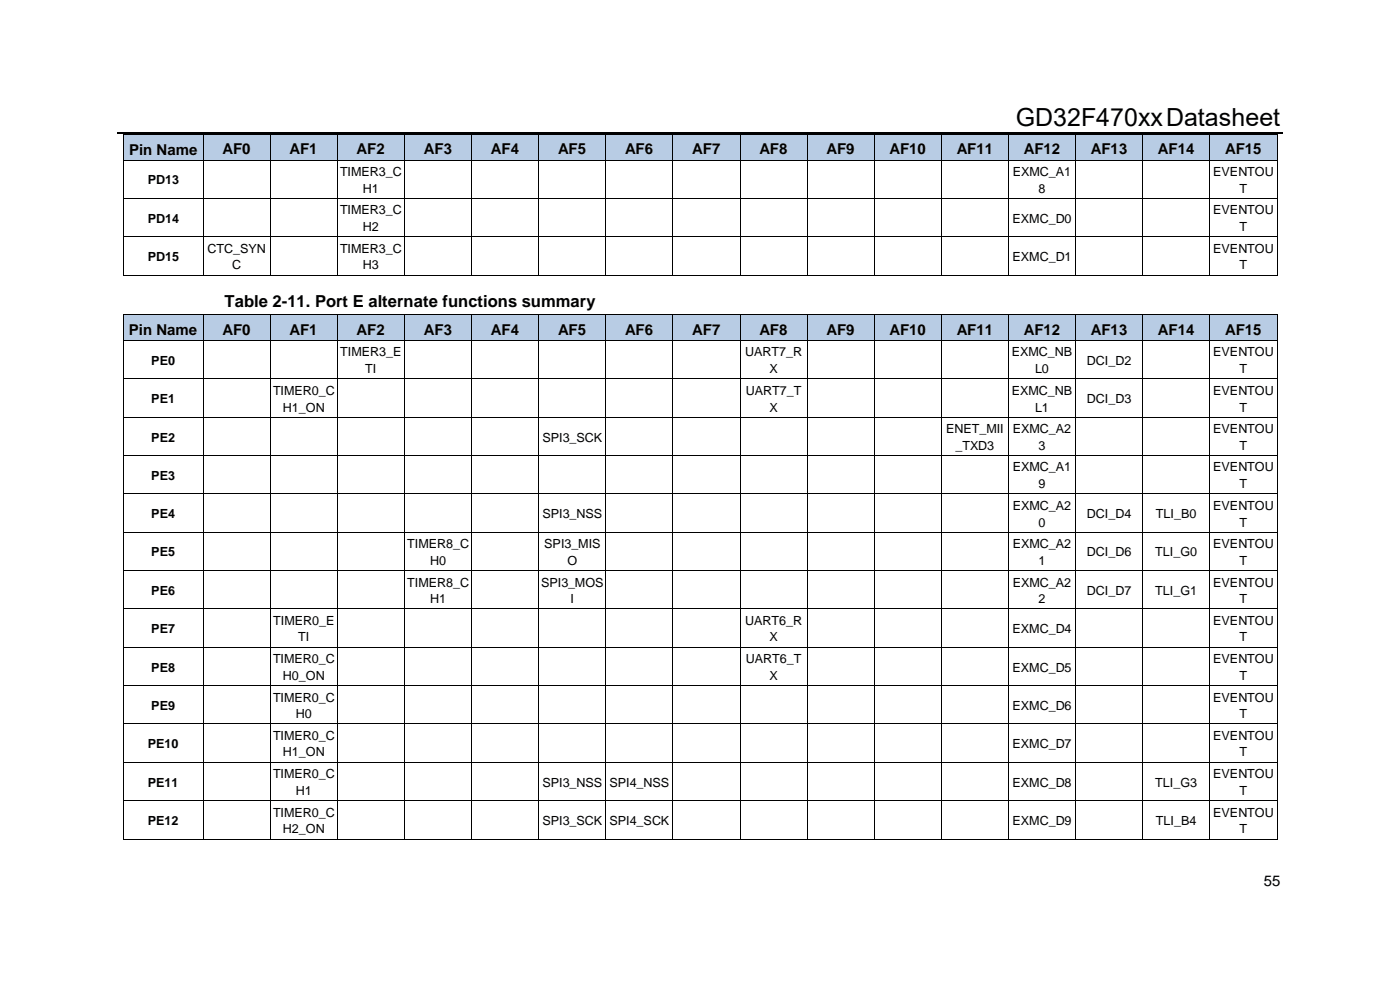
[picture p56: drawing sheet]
<svg xmlns="http://www.w3.org/2000/svg" width="297mm" height="210mm" viewBox="0 0 297 210" stroke-linecap="round" stroke-linejoin="round" font-family="sans-serif">
<defs><g id="words">
<text font-size="5.3" x="215.5" y="26.7">GD32F470xxDatasheet</text>
<text font-size="3.5" x="47.6" y="65.2">Table 2-11. Port E alternate functions summary</text>
<g font-size="3.2">
<text x="27.4" y="32.8">Pin Name</text>
<text x="47.2" y="32.7">AF0</text>
<text x="61.4" y="32.7">AF1</text>
<text x="75.7" y="32.7">AF2</text>
<text x="89.9" y="32.7">AF3</text>
<text x="104.2" y="32.7">AF4</text>
<text x="118.4" y="32.7">AF5</text>
<text x="132.6" y="32.7">AF6</text>
<text x="146.9" y="32.7">AF7</text>
<text x="161.1" y="32.7">AF8</text>
<text x="175.3" y="32.7">AF9</text>
<text x="188.7" y="32.7">AF10</text>
<text x="203" y="32.7">AF11</text>
<text x="217.2" y="32.7">AF12</text>
<text x="231.4" y="32.7">AF13</text>
<text x="245.7" y="32.7">AF14</text>
<text x="259.9" y="32.7">AF15</text>
<text x="27.3" y="71.1">Pin Name</text>
<text x="47.2" y="71">AF0</text>
<text x="61.4" y="71">AF1</text>
<text x="75.7" y="71">AF2</text>
<text x="89.9" y="71">AF3</text>
<text x="104.2" y="71">AF4</text>
<text x="118.4" y="71">AF5</text>
<text x="132.6" y="71">AF6</text>
<text x="146.9" y="71">AF7</text>
<text x="161.1" y="71">AF8</text>
<text x="175.3" y="71">AF9</text>
<text x="188.7" y="71">AF10</text>
<text x="203" y="71">AF11</text>
<text x="217.2" y="71">AF12</text>
<text x="231.4" y="71">AF13</text>
<text x="245.7" y="71">AF14</text>
<text x="259.9" y="71">AF15</text>
<text x="268.1" y="188">55</text>
</g>
<g font-size="2.7">
<text x="31.3" y="39.1">PD13</text>
<text x="72.1" y="37.3">TIMER3_C</text>
<text x="77" y="40.9">H1</text>
<text x="214.9" y="37.3">EXMC_A1</text>
<text x="220.3" y="40.9">8</text>
<text x="257.4" y="37.3">EVENTOU</text>
<text x="263" y="40.9">T</text>
<text x="31.3" y="47.2">PD14</text>
<text x="72.1" y="45.5">TIMER3_C</text>
<text x="214.8" y="47.2">EXMC_D0</text>
<text x="257.4" y="45.5">EVENTOU</text>
<text x="44" y="53.6">CTC_SYN</text>
<text x="72.1" y="53.6">TIMER3_C</text>
<text x="77" y="49">H2</text>
<text x="257.4" y="53.6">EVENTOU</text>
<text x="263" y="49">T</text>
<text x="31.3" y="55.3">PD15</text>
<text x="49.3" y="57.1">C</text>
<text x="77" y="57.1">H3</text>
<text x="214.8" y="55.3">EXMC_D1</text>
<text x="263" y="57.1">T</text>
<text x="32.1" y="77.4">PE0</text>
<text x="72.2" y="75.6">TIMER3_E</text>
<text x="158.1" y="75.6">UART7_R</text>
<text x="214.7" y="75.6">EXMC_NB</text>
<text x="230.6" y="77.4">DCI_D2</text>
<text x="257.4" y="75.6">EVENTOU</text>
<text x="57.9" y="83.8">TIMER0_C</text>
<text x="77.5" y="79.2">TI</text>
<text x="158.2" y="83.8">UART7_T</text>
<text x="163.2" y="79.2">X</text>
<text x="214.7" y="83.8">EXMC_NB</text>
<text x="219.6" y="79.2">L0</text>
<text x="257.4" y="83.8">EVENTOU</text>
<text x="263" y="79.2">T</text>
<text x="32.1" y="85.5">PE1</text>
<text x="60" y="87.3">H1_ON</text>
<text x="163.2" y="87.3">X</text>
<text x="219.6" y="87.3">L1</text>
<text x="230.6" y="85.5">DCI_D3</text>
<text x="263" y="87.3">T</text>
<text x="32.1" y="93.7">PE2</text>
<text x="115.1" y="93.7">SPI3_SCK</text>
<text x="200.7" y="91.9">ENET_MII</text>
<text x="202.7" y="95.4">_TXD3</text>
<text x="214.9" y="91.9">EXMC_A2</text>
<text x="220.3" y="95.4">3</text>
<text x="257.4" y="91.9">EVENTOU</text>
<text x="263" y="95.4">T</text>
<text x="32.1" y="101.8">PE3</text>
<text x="214.9" y="100">EXMC_A1</text>
<text x="257.4" y="100">EVENTOU</text>
<text x="220.3" y="103.6">9</text>
<text x="263" y="103.6">T</text>
<text x="32.1" y="109.9">PE4</text>
<text x="115.1" y="109.9">SPI3_NSS</text>
<text x="214.9" y="108.2">EXMC_A2</text>
<text x="220.3" y="111.7">0</text>
<text x="230.6" y="109.9">DCI_D4</text>
<text x="245.2" y="109.9">TLI_B0</text>
<text x="257.4" y="108.2">EVENTOU</text>
<text x="263" y="111.7">T</text>
<text x="32.1" y="118.1">PE5</text>
<text x="86.4" y="116.3">TIMER8_C</text>
<text x="91.2" y="119.8">H0</text>
<text x="115.5" y="116.3">SPI3_MIS</text>
<text x="120.4" y="119.8">O</text>
<text x="214.9" y="116.3">EXMC_A2</text>
<text x="220.3" y="119.8">1</text>
<text x="230.6" y="118.1">DCI_D6</text>
<text x="245.1" y="118.1">TLI_G0</text>
<text x="257.4" y="116.3">EVENTOU</text>
<text x="263" y="119.8">T</text>
<text x="86.4" y="124.4">TIMER8_C</text>
<text x="114.8" y="124.4">SPI3_MOS</text>
<text x="214.9" y="124.4">EXMC_A2</text>
<text x="257.4" y="124.4">EVENTOU</text>
<text x="32.1" y="126.2">PE6</text>
<text x="91.2" y="128">H1</text>
<text x="121" y="128">I</text>
<text x="220.3" y="128">2</text>
<text x="230.6" y="126.2">DCI_D7</text>
<text x="245.1" y="126.2">TLI_G1</text>
<text x="263" y="128">T</text>
<text x="32.1" y="134.3">PE7</text>
<text x="58" y="132.6">TIMER0_E</text>
<text x="63.3" y="136.1">TI</text>
<text x="158.1" y="132.6">UART6_R</text>
<text x="163.2" y="136.1">X</text>
<text x="214.8" y="134.3">EXMC_D4</text>
<text x="257.4" y="132.6">EVENTOU</text>
<text x="263" y="136.1">T</text>
<text x="32.1" y="142.5">PE8</text>
<text x="57.9" y="140.7">TIMER0_C</text>
<text x="158.2" y="140.7">UART6_T</text>
<text x="214.8" y="142.5">EXMC_D5</text>
<text x="257.4" y="140.7">EVENTOU</text>
<text x="57.9" y="148.8">TIMER0_C</text>
<text x="60" y="144.2">H0_ON</text>
<text x="163.2" y="144.2">X</text>
<text x="257.4" y="148.8">EVENTOU</text>
<text x="263" y="144.2">T</text>
<text x="32.1" y="150.6">PE9</text>
<text x="62.7" y="152.3">H0</text>
<text x="214.8" y="150.6">EXMC_D6</text>
<text x="263" y="152.3">T</text>
<text x="31.4" y="158.7">PE10</text>
<text x="57.9" y="157">TIMER0_C</text>
<text x="60" y="160.5">H1_ON</text>
<text x="214.8" y="158.7">EXMC_D7</text>
<text x="257.4" y="157">EVENTOU</text>
<text x="263" y="160.5">T</text>
<text x="31.4" y="166.9">PE11</text>
<text x="57.9" y="165.1">TIMER0_C</text>
<text x="115.1" y="166.9">SPI3_NSS</text>
<text x="129.3" y="166.9">SPI4_NSS</text>
<text x="214.8" y="166.9">EXMC_D8</text>
<text x="245.1" y="166.9">TLI_G3</text>
<text x="257.4" y="165.1">EVENTOU</text>
<text x="57.9" y="173.2">TIMER0_C</text>
<text x="62.7" y="168.6">H1</text>
<text x="257.4" y="173.2">EVENTOU</text>
<text x="263" y="168.6">T</text>
<text x="31.4" y="175">PE12</text>
<text x="60" y="176.8">H2_ON</text>
<text x="115.1" y="175">SPI3_SCK</text>
<text x="129.3" y="175">SPI4_SCK</text>
<text x="214.8" y="175">EXMC_D9</text>
<text x="245.2" y="175">TLI_B4</text>
<text x="263" y="176.8">T</text>
</g>
</g></defs>
<path d="M24.9 28.3h247.3" fill="none" stroke="#000" stroke-width=".25"/>
<g fill="#b8cce4">
<path d="M26.2 28.6h16.8v5.3h-16.8z" fill-rule="evenodd"/>
<path d="M26.6 28.6h16v5.3h-16z" fill-rule="evenodd"/>
<path d="M43.2 28.6h14v5.3h-14z" fill-rule="evenodd"/>
<path d="M43.6 28.8h13.3v4.9h-13.3z" fill-rule="evenodd"/>
<path d="M57.4 28.6h14.1v5.3h-14.1z" fill-rule="evenodd"/>
<path d="M57.8 28.8h13.3v4.9h-13.3z" fill-rule="evenodd"/>
<path d="M71.7 28.6h14v5.3h-14z" fill-rule="evenodd"/>
<path d="M72.1 28.8h13.2v4.9h-13.2z" fill-rule="evenodd"/>
<path d="M85.9 28.6h14.1v5.3h-14.1z" fill-rule="evenodd"/>
<path d="M86.3 28.8h13.2v4.9h-13.2z" fill-rule="evenodd"/>
<path d="M100.1 28.6h14.1v5.3h-14.1z" fill-rule="evenodd"/>
<path d="M100.6 28.8h13.2v4.9h-13.2z" fill-rule="evenodd"/>
<path d="M114.4 28.6h14.1v5.3h-14.1z" fill-rule="evenodd"/>
<path d="M114.8 28.8h13.2v4.9h-13.2z" fill-rule="evenodd"/>
<path d="M128.6 28.6h14.1v5.3h-14.1z" fill-rule="evenodd"/>
<path d="M129 28.8h13.3v4.9h-13.3z" fill-rule="evenodd"/>
<path d="M142.9 28.6h14v5.3h-14z" fill-rule="evenodd"/>
<path d="M143.3 28.8h13.2v4.9h-13.2z" fill-rule="evenodd"/>
<path d="M157.1 28.6h14v5.3h-14z" fill-rule="evenodd"/>
<path d="M157.5 28.8h13.3v4.9h-13.3z" fill-rule="evenodd"/>
<path d="M171.3 28.6h14.1v5.3h-14.1z" fill-rule="evenodd"/>
<path d="M171.7 28.8h13.3v4.9h-13.3z" fill-rule="evenodd"/>
<path d="M185.6 28.6h14v5.3h-14z" fill-rule="evenodd"/>
<path d="M186 28.8h13.2v4.9h-13.2z" fill-rule="evenodd"/>
<path d="M199.8 28.6h14.1v5.3h-14.1z" fill-rule="evenodd"/>
<path d="M200.2 28.8h13.2v4.9h-13.2z" fill-rule="evenodd"/>
<path d="M214 28.6h14.1v5.3h-14.1z" fill-rule="evenodd"/>
<path d="M214.4 28.8h13.3v4.9h-13.3z" fill-rule="evenodd"/>
<path d="M228.3 28.6h14.1v5.3h-14.1z" fill-rule="evenodd"/>
<path d="M228.7 28.8h13.2v4.9h-13.2z" fill-rule="evenodd"/>
<path d="M242.5 28.6h14.1v5.3h-14.1z" fill-rule="evenodd"/>
<path d="M242.9 28.8h13.3v4.9h-13.3z" fill-rule="evenodd"/>
<path d="M256.7 28.6h14.1v5.3h-14.1z" fill-rule="evenodd"/>
<path d="M257.2 28.8h13.2v4.9h-13.2z" fill-rule="evenodd"/>
</g>
<g fill="#000">
<path d="M26.1 28.4h.1v.2h-.1z" fill-rule="evenodd"/>
<path d="M26.1 28.4h.1v.2h-.1z" fill-rule="evenodd"/>
<path d="M26.1 33.9h.1v.1h-.1z" fill-rule="evenodd"/>
<path d="M43.1 28.4h.1v.2h-.1z" fill-rule="evenodd"/>
<path d="M43.1 33.9h.1v.1h-.1z" fill-rule="evenodd"/>
<path d="M57.3 28.4h.2v.2h-.2z" fill-rule="evenodd"/>
<path d="M57.3 33.9h.2v.1h-.2z" fill-rule="evenodd"/>
<path d="M71.5 28.4h.2v.2h-.2z" fill-rule="evenodd"/>
<path d="M71.5 33.9h.2v.1h-.2z" fill-rule="evenodd"/>
<path d="M85.7 28.4h.2v.2h-.2z" fill-rule="evenodd"/>
<path d="M85.7 33.9h.2v.1h-.2z" fill-rule="evenodd"/>
<path d="M100 28.4h.2v.2h-.2z" fill-rule="evenodd"/>
<path d="M100 33.9h.2v.1h-.2z" fill-rule="evenodd"/>
<path d="M114.2 28.4h.2v.2h-.2z" fill-rule="evenodd"/>
<path d="M114.2 33.9h.2v.1h-.2z" fill-rule="evenodd"/>
<path d="M128.5 28.4h.1v.2h-.1z" fill-rule="evenodd"/>
<path d="M128.5 33.9h.1v.1h-.1z" fill-rule="evenodd"/>
<path d="M142.7 28.4h.2v.2h-.2z" fill-rule="evenodd"/>
<path d="M142.7 33.9h.2v.1h-.2z" fill-rule="evenodd"/>
<path d="M157 28.4h.1v.2h-.1z" fill-rule="evenodd"/>
<path d="M157 33.9h.1v.1h-.1z" fill-rule="evenodd"/>
<path d="M171.2 28.4h.1v.2h-.1z" fill-rule="evenodd"/>
<path d="M171.2 33.9h.1v.1h-.1z" fill-rule="evenodd"/>
<path d="M185.4 28.4h.2v.2h-.2z" fill-rule="evenodd"/>
<path d="M185.4 33.9h.2v.1h-.2z" fill-rule="evenodd"/>
<path d="M199.6 28.4h.2v.2h-.2z" fill-rule="evenodd"/>
<path d="M199.6 33.9h.2v.1h-.2z" fill-rule="evenodd"/>
<path d="M213.9 28.4h.2v.2h-.2z" fill-rule="evenodd"/>
<path d="M213.9 33.9h.2v.1h-.2z" fill-rule="evenodd"/>
<path d="M228.1 28.4h.2v.2h-.2z" fill-rule="evenodd"/>
<path d="M228.1 33.9h.2v.1h-.2z" fill-rule="evenodd"/>
<path d="M242.4 28.4h.1v.2h-.1z" fill-rule="evenodd"/>
<path d="M242.4 33.9h.1v.1h-.1z" fill-rule="evenodd"/>
<path d="M256.6 28.4h.1v.2h-.1z" fill-rule="evenodd"/>
<path d="M256.6 33.9h.1v.1h-.1z" fill-rule="evenodd"/>
<path d="M270.8 28.4h.2v.2h-.2z" fill-rule="evenodd"/>
<path d="M270.8 28.4h.2v.2h-.2z" fill-rule="evenodd"/>
<path d="M270.8 33.9h.2v.1h-.2z" fill-rule="evenodd"/>
<path d="M26.1 42h.1v.2h-.1z" fill-rule="evenodd"/>
<path d="M26.1 50.1h.1v.2h-.1z" fill-rule="evenodd"/>
<path d="M26.1 58.3h.1v.1h-.1z" fill-rule="evenodd"/>
<path d="M26.1 58.3h.1v.1h-.1z" fill-rule="evenodd"/>
<path d="M43.1 42h.1v.2h-.1z" fill-rule="evenodd"/>
<path d="M43.1 50.1h.1v.2h-.1z" fill-rule="evenodd"/>
<path d="M43.1 58.3h.1v.1h-.1z" fill-rule="evenodd"/>
<path d="M57.3 42h.2v.2h-.2z" fill-rule="evenodd"/>
<path d="M57.3 50.1h.2v.2h-.2z" fill-rule="evenodd"/>
<path d="M57.3 58.3h.2v.1h-.2z" fill-rule="evenodd"/>
<path d="M71.5 42h.2v.2h-.2z" fill-rule="evenodd"/>
<path d="M71.5 50.1h.2v.2h-.2z" fill-rule="evenodd"/>
<path d="M71.5 58.3h.2v.1h-.2z" fill-rule="evenodd"/>
<path d="M85.7 42h.2v.2h-.2z" fill-rule="evenodd"/>
<path d="M85.7 50.1h.2v.2h-.2z" fill-rule="evenodd"/>
<path d="M85.7 58.3h.2v.1h-.2z" fill-rule="evenodd"/>
<path d="M100 42h.2v.2h-.2z" fill-rule="evenodd"/>
<path d="M100 50.1h.2v.2h-.2z" fill-rule="evenodd"/>
<path d="M100 58.3h.2v.1h-.2z" fill-rule="evenodd"/>
<path d="M114.2 42h.2v.2h-.2z" fill-rule="evenodd"/>
<path d="M114.2 50.1h.2v.2h-.2z" fill-rule="evenodd"/>
<path d="M114.2 58.3h.2v.1h-.2z" fill-rule="evenodd"/>
<path d="M128.5 42h.1v.2h-.1z" fill-rule="evenodd"/>
<path d="M128.5 50.1h.1v.2h-.1z" fill-rule="evenodd"/>
<path d="M128.5 58.3h.1v.1h-.1z" fill-rule="evenodd"/>
<path d="M142.7 42h.2v.2h-.2z" fill-rule="evenodd"/>
<path d="M142.7 50.1h.2v.2h-.2z" fill-rule="evenodd"/>
<path d="M142.7 58.3h.2v.1h-.2z" fill-rule="evenodd"/>
<path d="M157 42h.1v.2h-.1z" fill-rule="evenodd"/>
<path d="M157 50.1h.1v.2h-.1z" fill-rule="evenodd"/>
<path d="M157 58.3h.1v.1h-.1z" fill-rule="evenodd"/>
<path d="M171.2 42h.1v.2h-.1z" fill-rule="evenodd"/>
<path d="M171.2 50.1h.1v.2h-.1z" fill-rule="evenodd"/>
<path d="M171.2 58.3h.1v.1h-.1z" fill-rule="evenodd"/>
<path d="M185.4 42h.2v.2h-.2z" fill-rule="evenodd"/>
<path d="M185.4 50.1h.2v.2h-.2z" fill-rule="evenodd"/>
<path d="M185.4 58.3h.2v.1h-.2z" fill-rule="evenodd"/>
<path d="M199.6 42h.2v.2h-.2z" fill-rule="evenodd"/>
<path d="M199.6 50.1h.2v.2h-.2z" fill-rule="evenodd"/>
<path d="M199.6 58.3h.2v.1h-.2z" fill-rule="evenodd"/>
<path d="M213.9 42h.2v.2h-.2z" fill-rule="evenodd"/>
<path d="M213.9 50.1h.2v.2h-.2z" fill-rule="evenodd"/>
<path d="M213.9 58.3h.2v.1h-.2z" fill-rule="evenodd"/>
<path d="M228.1 42h.2v.2h-.2z" fill-rule="evenodd"/>
<path d="M228.1 50.1h.2v.2h-.2z" fill-rule="evenodd"/>
<path d="M228.1 58.3h.2v.1h-.2z" fill-rule="evenodd"/>
<path d="M242.4 42h.1v.2h-.1z" fill-rule="evenodd"/>
<path d="M242.4 50.1h.1v.2h-.1z" fill-rule="evenodd"/>
<path d="M242.4 58.3h.1v.1h-.1z" fill-rule="evenodd"/>
<path d="M256.6 42h.1v.2h-.1z" fill-rule="evenodd"/>
<path d="M256.6 50.1h.1v.2h-.1z" fill-rule="evenodd"/>
<path d="M256.6 58.3h.1v.1h-.1z" fill-rule="evenodd"/>
<path d="M270.8 42h.2v.2h-.2z" fill-rule="evenodd"/>
<path d="M270.8 50.1h.2v.2h-.2z" fill-rule="evenodd"/>
<path d="M270.8 58.3h.2v.1h-.2z" fill-rule="evenodd"/>
<path d="M270.8 58.3h.2v.1h-.2z" fill-rule="evenodd"/>
</g>
<g fill="none" stroke="#000" stroke-width=".21">
<path d="M26.2 28.6v5.3M26.2 34v8M26.2 28.5h16.9M26.2 34h16.9M43.1 28.6v5.3M43.1 34v8M43.2 28.5h14.1M43.2 34h14.1M57.4 28.6v5.3M57.4 34v8M57.5 28.5h14M57.5 34h14"/>
<path d="M71.6 28.6v5.3M71.6 34v8M71.7 28.5h14M71.7 34h14M85.8 28.6v5.3M85.8 34v8M85.9 28.5h14.1M85.9 34h14.1M100.1 28.6v5.3M100.1 34v8M100.2 28.5h14M100.2 34h14"/>
<path d="M114.3 28.6v5.3M114.3 34v8M114.4 28.5h14.1M114.4 34h14.1M128.5 28.6v5.3M128.5 34v8M128.6 28.5h14.1M128.6 34h14.1M142.8 28.6v5.3M142.8 34v8M142.9 28.5h14.1M142.9 34h14.1"/>
<path d="M157 28.6v5.3M157 34v8M157.1 28.5h14.1M157.1 34h14.1M171.3 28.6v5.3M171.3 34v8M171.3 28.5h14.1M171.3 34h14.1M185.5 28.6v5.3M185.5 34v8M185.6 28.5h14M185.6 34h14"/>
<path d="M199.7 28.6v5.3M199.7 34v8M199.8 28.5h14.1M199.8 34h14.1M214 28.6v5.3M214 34v8M214.1 28.5h14M214.1 34h14M228.2 28.6v5.3M228.2 34v8M228.3 28.5h14.1M228.3 34h14.1"/>
<path d="M242.4 28.6v5.3M242.4 34v8M242.5 28.5h14.1M242.5 34h14.1M256.7 28.6v5.3M256.7 34v8M256.7 28.5h14.1M256.7 34h14.1M270.9 28.6v5.3M270.9 34v8M26.2 42.2v7.9M26.2 50.3v8"/>
<path d="M26.2 42.1h16.9M26.2 50.2h16.9M26.2 58.3h16.9M43.1 42.2v7.9M43.1 50.3v8M43.2 42.1h14.1M43.2 50.2h14.1M43.2 58.3h14.1M57.4 42.2v7.9M57.4 50.3v8M57.5 42.1h14M57.5 50.2h14"/>
<path d="M57.5 58.3h14M71.6 42.2v7.9M71.6 50.3v8M71.7 42.1h14M71.7 50.2h14M71.7 58.3h14M85.8 42.2v7.9M85.8 50.3v8M85.9 42.1h14.1M85.9 50.2h14.1M85.9 58.3h14.1M100.1 42.2v7.9"/>
<path d="M100.1 50.3v8M100.2 42.1h14M100.2 50.2h14M100.2 58.3h14M114.3 42.2v7.9M114.3 50.3v8M114.4 42.1h14.1M114.4 50.2h14.1M114.4 58.3h14.1M128.5 42.2v7.9M128.5 50.3v8M128.6 42.1h14.1"/>
<path d="M128.6 50.2h14.1M128.6 58.3h14.1M142.8 42.2v7.9M142.8 50.3v8M142.9 42.1h14.1M142.9 50.2h14.1M142.9 58.3h14.1M157 42.2v7.9M157 50.3v8M157.1 42.1h14.1M157.1 50.2h14.1M157.1 58.3h14.1"/>
<path d="M171.3 42.2v7.9M171.3 50.3v8M171.3 42.1h14.1M171.3 50.2h14.1M171.3 58.3h14.1M185.5 42.2v7.9M185.5 50.3v8M185.6 42.1h14M185.6 50.2h14M185.6 58.3h14M199.7 42.2v7.9M199.7 50.3v8"/>
<path d="M199.8 42.1h14.1M199.8 50.2h14.1M199.8 58.3h14.1M214 42.2v7.9M214 50.3v8M214.1 42.1h14M214.1 50.2h14M214.1 58.3h14M228.2 42.2v7.9M228.2 50.3v8M228.3 42.1h14.1M228.3 50.2h14.1"/>
<path d="M228.3 58.3h14.1M242.4 42.2v7.9M242.4 50.3v8M242.5 42.1h14.1M242.5 50.2h14.1M242.5 58.3h14.1M256.7 42.2v7.9M256.7 50.3v8M256.7 42.1h14.1M256.7 50.2h14.1M256.7 58.3h14.1M270.9 42.2v7.9"/>
<path d="M270.9 50.3v8"/>
</g>
<g fill="#b8cce4">
<path d="M26.2 66.9h16.8v5.3h-16.8z" fill-rule="evenodd"/>
<path d="M26.6 66.9h16v5.3h-16z" fill-rule="evenodd"/>
<path d="M43.2 66.9h14v5.3h-14z" fill-rule="evenodd"/>
<path d="M43.6 67.1h13.3v4.9h-13.3z" fill-rule="evenodd"/>
<path d="M57.4 66.9h14.1v5.3h-14.1z" fill-rule="evenodd"/>
<path d="M57.8 67.1h13.3v4.9h-13.3z" fill-rule="evenodd"/>
<path d="M71.7 66.9h14v5.3h-14z" fill-rule="evenodd"/>
<path d="M72.1 67.1h13.2v4.9h-13.2z" fill-rule="evenodd"/>
<path d="M85.9 66.9h14.1v5.3h-14.1z" fill-rule="evenodd"/>
<path d="M86.3 67.1h13.2v4.9h-13.2z" fill-rule="evenodd"/>
<path d="M100.1 66.9h14.1v5.3h-14.1z" fill-rule="evenodd"/>
<path d="M100.6 67.1h13.2v4.9h-13.2z" fill-rule="evenodd"/>
<path d="M114.4 66.9h14.1v5.3h-14.1z" fill-rule="evenodd"/>
<path d="M114.8 67.1h13.2v4.9h-13.2z" fill-rule="evenodd"/>
<path d="M128.6 66.9h14.1v5.3h-14.1z" fill-rule="evenodd"/>
<path d="M129 67.1h13.3v4.9h-13.3z" fill-rule="evenodd"/>
<path d="M142.9 66.9h14v5.3h-14z" fill-rule="evenodd"/>
<path d="M143.3 67.1h13.2v4.9h-13.2z" fill-rule="evenodd"/>
<path d="M157.1 66.9h14v5.3h-14z" fill-rule="evenodd"/>
<path d="M157.5 67.1h13.3v4.9h-13.3z" fill-rule="evenodd"/>
<path d="M171.3 66.9h14.1v5.3h-14.1z" fill-rule="evenodd"/>
<path d="M171.7 67.1h13.3v4.9h-13.3z" fill-rule="evenodd"/>
<path d="M185.6 66.9h14v5.3h-14z" fill-rule="evenodd"/>
<path d="M186 67.1h13.2v4.9h-13.2z" fill-rule="evenodd"/>
<path d="M199.8 66.9h14.1v5.3h-14.1z" fill-rule="evenodd"/>
<path d="M200.2 67.1h13.2v4.9h-13.2z" fill-rule="evenodd"/>
<path d="M214 66.9h14.1v5.3h-14.1z" fill-rule="evenodd"/>
<path d="M214.4 67.1h13.3v4.9h-13.3z" fill-rule="evenodd"/>
<path d="M228.3 66.9h14.1v5.3h-14.1z" fill-rule="evenodd"/>
<path d="M228.7 67.1h13.2v4.9h-13.2z" fill-rule="evenodd"/>
<path d="M242.5 66.9h14.1v5.3h-14.1z" fill-rule="evenodd"/>
<path d="M242.9 67.1h13.3v4.9h-13.3z" fill-rule="evenodd"/>
<path d="M256.7 66.9h14.1v5.3h-14.1z" fill-rule="evenodd"/>
<path d="M257.2 67.1h13.2v4.9h-13.2z" fill-rule="evenodd"/>
</g>
<g fill="#000">
<path d="M26.1 66.7h.1v.2h-.1z" fill-rule="evenodd"/>
<path d="M26.1 66.7h.1v.2h-.1z" fill-rule="evenodd"/>
<path d="M26.1 72.2h.1v.1h-.1z" fill-rule="evenodd"/>
<path d="M43.1 66.7h.1v.2h-.1z" fill-rule="evenodd"/>
<path d="M43.1 72.2h.1v.1h-.1z" fill-rule="evenodd"/>
<path d="M57.3 66.7h.2v.2h-.2z" fill-rule="evenodd"/>
<path d="M57.3 72.2h.2v.1h-.2z" fill-rule="evenodd"/>
<path d="M71.5 66.7h.2v.2h-.2z" fill-rule="evenodd"/>
<path d="M71.5 72.2h.2v.1h-.2z" fill-rule="evenodd"/>
<path d="M85.7 66.7h.2v.2h-.2z" fill-rule="evenodd"/>
<path d="M85.7 72.2h.2v.1h-.2z" fill-rule="evenodd"/>
<path d="M100 66.7h.2v.2h-.2z" fill-rule="evenodd"/>
<path d="M100 72.2h.2v.1h-.2z" fill-rule="evenodd"/>
<path d="M114.2 66.7h.2v.2h-.2z" fill-rule="evenodd"/>
<path d="M114.2 72.2h.2v.1h-.2z" fill-rule="evenodd"/>
<path d="M128.5 66.7h.1v.2h-.1z" fill-rule="evenodd"/>
<path d="M128.5 72.2h.1v.1h-.1z" fill-rule="evenodd"/>
<path d="M142.7 66.7h.2v.2h-.2z" fill-rule="evenodd"/>
<path d="M142.7 72.2h.2v.1h-.2z" fill-rule="evenodd"/>
<path d="M157 66.7h.1v.2h-.1z" fill-rule="evenodd"/>
<path d="M157 72.2h.1v.1h-.1z" fill-rule="evenodd"/>
<path d="M171.2 66.7h.1v.2h-.1z" fill-rule="evenodd"/>
<path d="M171.2 72.2h.1v.1h-.1z" fill-rule="evenodd"/>
<path d="M185.4 66.7h.2v.2h-.2z" fill-rule="evenodd"/>
<path d="M185.4 72.2h.2v.1h-.2z" fill-rule="evenodd"/>
<path d="M199.6 66.7h.2v.2h-.2z" fill-rule="evenodd"/>
<path d="M199.6 72.2h.2v.1h-.2z" fill-rule="evenodd"/>
<path d="M213.9 66.7h.2v.2h-.2z" fill-rule="evenodd"/>
<path d="M213.9 72.2h.2v.1h-.2z" fill-rule="evenodd"/>
<path d="M228.1 66.7h.2v.2h-.2z" fill-rule="evenodd"/>
<path d="M228.1 72.2h.2v.1h-.2z" fill-rule="evenodd"/>
<path d="M242.4 66.7h.1v.2h-.1z" fill-rule="evenodd"/>
<path d="M242.4 72.2h.1v.1h-.1z" fill-rule="evenodd"/>
<path d="M256.6 66.7h.1v.2h-.1z" fill-rule="evenodd"/>
<path d="M256.6 72.2h.1v.1h-.1z" fill-rule="evenodd"/>
<path d="M270.8 66.7h.2v.2h-.2z" fill-rule="evenodd"/>
<path d="M270.8 66.7h.2v.2h-.2z" fill-rule="evenodd"/>
<path d="M270.8 72.2h.2v.1h-.2z" fill-rule="evenodd"/>
<path d="M26.1 80.3h.1v.2h-.1z" fill-rule="evenodd"/>
<path d="M26.1 88.5h.1v.1h-.1z" fill-rule="evenodd"/>
<path d="M26.1 96.6h.1v.1h-.1z" fill-rule="evenodd"/>
<path d="M43.1 80.3h.1v.2h-.1z" fill-rule="evenodd"/>
<path d="M43.1 88.5h.1v.1h-.1z" fill-rule="evenodd"/>
<path d="M43.1 96.6h.1v.1h-.1z" fill-rule="evenodd"/>
<path d="M57.3 80.3h.2v.2h-.2z" fill-rule="evenodd"/>
<path d="M57.3 88.5h.2v.1h-.2z" fill-rule="evenodd"/>
<path d="M57.3 96.6h.2v.1h-.2z" fill-rule="evenodd"/>
<path d="M71.5 80.3h.2v.2h-.2z" fill-rule="evenodd"/>
<path d="M71.5 88.5h.2v.1h-.2z" fill-rule="evenodd"/>
<path d="M71.5 96.6h.2v.1h-.2z" fill-rule="evenodd"/>
<path d="M85.7 80.3h.2v.2h-.2z" fill-rule="evenodd"/>
<path d="M85.7 88.5h.2v.1h-.2z" fill-rule="evenodd"/>
<path d="M85.7 96.6h.2v.1h-.2z" fill-rule="evenodd"/>
<path d="M100 80.3h.2v.2h-.2z" fill-rule="evenodd"/>
<path d="M100 88.5h.2v.1h-.2z" fill-rule="evenodd"/>
<path d="M100 96.6h.2v.1h-.2z" fill-rule="evenodd"/>
<path d="M114.2 80.3h.2v.2h-.2z" fill-rule="evenodd"/>
<path d="M114.2 88.5h.2v.1h-.2z" fill-rule="evenodd"/>
<path d="M114.2 96.6h.2v.1h-.2z" fill-rule="evenodd"/>
<path d="M128.5 80.3h.1v.2h-.1z" fill-rule="evenodd"/>
<path d="M128.5 88.5h.1v.1h-.1z" fill-rule="evenodd"/>
<path d="M128.5 96.6h.1v.1h-.1z" fill-rule="evenodd"/>
<path d="M142.7 80.3h.2v.2h-.2z" fill-rule="evenodd"/>
<path d="M142.7 88.5h.2v.1h-.2z" fill-rule="evenodd"/>
<path d="M142.7 96.6h.2v.1h-.2z" fill-rule="evenodd"/>
<path d="M157 80.3h.1v.2h-.1z" fill-rule="evenodd"/>
<path d="M157 88.5h.1v.1h-.1z" fill-rule="evenodd"/>
<path d="M157 96.6h.1v.1h-.1z" fill-rule="evenodd"/>
<path d="M171.2 80.3h.1v.2h-.1z" fill-rule="evenodd"/>
<path d="M171.2 88.5h.1v.1h-.1z" fill-rule="evenodd"/>
<path d="M171.2 96.6h.1v.1h-.1z" fill-rule="evenodd"/>
<path d="M185.4 80.3h.2v.2h-.2z" fill-rule="evenodd"/>
<path d="M185.4 88.5h.2v.1h-.2z" fill-rule="evenodd"/>
<path d="M185.4 96.6h.2v.1h-.2z" fill-rule="evenodd"/>
<path d="M199.6 80.3h.2v.2h-.2z" fill-rule="evenodd"/>
<path d="M199.6 88.5h.2v.1h-.2z" fill-rule="evenodd"/>
<path d="M199.6 96.6h.2v.1h-.2z" fill-rule="evenodd"/>
<path d="M213.9 80.3h.2v.2h-.2z" fill-rule="evenodd"/>
<path d="M213.9 88.5h.2v.1h-.2z" fill-rule="evenodd"/>
<path d="M213.9 96.6h.2v.1h-.2z" fill-rule="evenodd"/>
<path d="M228.1 80.3h.2v.2h-.2z" fill-rule="evenodd"/>
<path d="M228.1 88.5h.2v.1h-.2z" fill-rule="evenodd"/>
<path d="M228.1 96.6h.2v.1h-.2z" fill-rule="evenodd"/>
<path d="M242.4 80.3h.1v.2h-.1z" fill-rule="evenodd"/>
<path d="M242.4 88.5h.1v.1h-.1z" fill-rule="evenodd"/>
<path d="M242.4 96.6h.1v.1h-.1z" fill-rule="evenodd"/>
<path d="M256.6 80.3h.1v.2h-.1z" fill-rule="evenodd"/>
<path d="M256.6 88.5h.1v.1h-.1z" fill-rule="evenodd"/>
<path d="M256.6 96.6h.1v.1h-.1z" fill-rule="evenodd"/>
<path d="M270.8 80.3h.2v.2h-.2z" fill-rule="evenodd"/>
<path d="M270.8 88.5h.2v.1h-.2z" fill-rule="evenodd"/>
<path d="M270.8 96.6h.2v.1h-.2z" fill-rule="evenodd"/>
<path d="M26.1 104.7h.1v.2h-.1z" fill-rule="evenodd"/>
<path d="M26.1 112.8h.1v.2h-.1z" fill-rule="evenodd"/>
<path d="M43.1 104.7h.1v.2h-.1z" fill-rule="evenodd"/>
<path d="M43.1 112.8h.1v.2h-.1z" fill-rule="evenodd"/>
<path d="M57.3 104.7h.2v.2h-.2z" fill-rule="evenodd"/>
<path d="M57.3 112.8h.2v.2h-.2z" fill-rule="evenodd"/>
<path d="M71.5 104.7h.2v.2h-.2z" fill-rule="evenodd"/>
<path d="M71.5 112.8h.2v.2h-.2z" fill-rule="evenodd"/>
<path d="M85.7 104.7h.2v.2h-.2z" fill-rule="evenodd"/>
<path d="M85.7 112.8h.2v.2h-.2z" fill-rule="evenodd"/>
<path d="M100 104.7h.2v.2h-.2z" fill-rule="evenodd"/>
<path d="M100 112.8h.2v.2h-.2z" fill-rule="evenodd"/>
<path d="M114.2 104.7h.2v.2h-.2z" fill-rule="evenodd"/>
<path d="M114.2 112.8h.2v.2h-.2z" fill-rule="evenodd"/>
<path d="M128.5 104.7h.1v.2h-.1z" fill-rule="evenodd"/>
<path d="M128.5 112.8h.1v.2h-.1z" fill-rule="evenodd"/>
<path d="M142.7 104.7h.2v.2h-.2z" fill-rule="evenodd"/>
<path d="M142.7 112.8h.2v.2h-.2z" fill-rule="evenodd"/>
<path d="M157 104.7h.1v.2h-.1z" fill-rule="evenodd"/>
<path d="M157 112.8h.1v.2h-.1z" fill-rule="evenodd"/>
<path d="M171.2 104.7h.1v.2h-.1z" fill-rule="evenodd"/>
<path d="M171.2 112.8h.1v.2h-.1z" fill-rule="evenodd"/>
<path d="M185.4 104.7h.2v.2h-.2z" fill-rule="evenodd"/>
<path d="M185.4 112.8h.2v.2h-.2z" fill-rule="evenodd"/>
<path d="M199.6 104.7h.2v.2h-.2z" fill-rule="evenodd"/>
<path d="M199.6 112.8h.2v.2h-.2z" fill-rule="evenodd"/>
<path d="M213.9 104.7h.2v.2h-.2z" fill-rule="evenodd"/>
<path d="M213.9 112.8h.2v.2h-.2z" fill-rule="evenodd"/>
<path d="M228.1 104.7h.2v.2h-.2z" fill-rule="evenodd"/>
<path d="M228.1 112.8h.2v.2h-.2z" fill-rule="evenodd"/>
<path d="M242.4 104.7h.1v.2h-.1z" fill-rule="evenodd"/>
<path d="M242.4 112.8h.1v.2h-.1z" fill-rule="evenodd"/>
<path d="M256.6 104.7h.1v.2h-.1z" fill-rule="evenodd"/>
<path d="M256.6 112.8h.1v.2h-.1z" fill-rule="evenodd"/>
<path d="M270.8 104.7h.2v.2h-.2z" fill-rule="evenodd"/>
<path d="M270.8 112.8h.2v.2h-.2z" fill-rule="evenodd"/>
<path d="M26.1 121h.1v.1h-.1z" fill-rule="evenodd"/>
<path d="M26.1 129.1h.1v.2h-.1z" fill-rule="evenodd"/>
<path d="M26.1 137.2h.1v.2h-.1z" fill-rule="evenodd"/>
<path d="M43.1 121h.1v.1h-.1z" fill-rule="evenodd"/>
<path d="M43.1 129.1h.1v.2h-.1z" fill-rule="evenodd"/>
<path d="M43.1 137.2h.1v.2h-.1z" fill-rule="evenodd"/>
<path d="M57.3 121h.2v.1h-.2z" fill-rule="evenodd"/>
<path d="M57.3 129.1h.2v.2h-.2z" fill-rule="evenodd"/>
<path d="M57.3 137.2h.2v.2h-.2z" fill-rule="evenodd"/>
<path d="M71.5 121h.2v.1h-.2z" fill-rule="evenodd"/>
<path d="M71.5 129.1h.2v.2h-.2z" fill-rule="evenodd"/>
<path d="M71.5 137.2h.2v.2h-.2z" fill-rule="evenodd"/>
<path d="M85.7 121h.2v.1h-.2z" fill-rule="evenodd"/>
<path d="M85.7 129.1h.2v.2h-.2z" fill-rule="evenodd"/>
<path d="M85.7 137.2h.2v.2h-.2z" fill-rule="evenodd"/>
<path d="M100 121h.2v.1h-.2z" fill-rule="evenodd"/>
<path d="M100 129.1h.2v.2h-.2z" fill-rule="evenodd"/>
<path d="M100 137.2h.2v.2h-.2z" fill-rule="evenodd"/>
<path d="M114.2 121h.2v.1h-.2z" fill-rule="evenodd"/>
<path d="M114.2 129.1h.2v.2h-.2z" fill-rule="evenodd"/>
<path d="M114.2 137.2h.2v.2h-.2z" fill-rule="evenodd"/>
<path d="M128.5 121h.1v.1h-.1z" fill-rule="evenodd"/>
<path d="M128.5 129.1h.1v.2h-.1z" fill-rule="evenodd"/>
<path d="M128.5 137.2h.1v.2h-.1z" fill-rule="evenodd"/>
<path d="M142.7 121h.2v.1h-.2z" fill-rule="evenodd"/>
<path d="M142.7 129.1h.2v.2h-.2z" fill-rule="evenodd"/>
<path d="M142.7 137.2h.2v.2h-.2z" fill-rule="evenodd"/>
<path d="M157 121h.1v.1h-.1z" fill-rule="evenodd"/>
<path d="M157 129.1h.1v.2h-.1z" fill-rule="evenodd"/>
<path d="M157 137.2h.1v.2h-.1z" fill-rule="evenodd"/>
<path d="M171.2 121h.1v.1h-.1z" fill-rule="evenodd"/>
<path d="M171.2 129.1h.1v.2h-.1z" fill-rule="evenodd"/>
<path d="M171.2 137.2h.1v.2h-.1z" fill-rule="evenodd"/>
<path d="M185.4 121h.2v.1h-.2z" fill-rule="evenodd"/>
<path d="M185.4 129.1h.2v.2h-.2z" fill-rule="evenodd"/>
<path d="M185.4 137.2h.2v.2h-.2z" fill-rule="evenodd"/>
<path d="M199.6 121h.2v.1h-.2z" fill-rule="evenodd"/>
<path d="M199.6 129.1h.2v.2h-.2z" fill-rule="evenodd"/>
<path d="M199.6 137.2h.2v.2h-.2z" fill-rule="evenodd"/>
<path d="M213.9 121h.2v.1h-.2z" fill-rule="evenodd"/>
<path d="M213.9 129.1h.2v.2h-.2z" fill-rule="evenodd"/>
<path d="M213.9 137.2h.2v.2h-.2z" fill-rule="evenodd"/>
<path d="M228.1 121h.2v.1h-.2z" fill-rule="evenodd"/>
<path d="M228.1 129.1h.2v.2h-.2z" fill-rule="evenodd"/>
<path d="M228.1 137.2h.2v.2h-.2z" fill-rule="evenodd"/>
<path d="M242.4 121h.1v.1h-.1z" fill-rule="evenodd"/>
<path d="M242.4 129.1h.1v.2h-.1z" fill-rule="evenodd"/>
<path d="M242.4 137.2h.1v.2h-.1z" fill-rule="evenodd"/>
<path d="M256.6 121h.1v.1h-.1z" fill-rule="evenodd"/>
<path d="M256.6 129.1h.1v.2h-.1z" fill-rule="evenodd"/>
<path d="M256.6 137.2h.1v.2h-.1z" fill-rule="evenodd"/>
<path d="M270.8 121h.2v.1h-.2z" fill-rule="evenodd"/>
<path d="M270.8 129.1h.2v.2h-.2z" fill-rule="evenodd"/>
<path d="M270.8 137.2h.2v.2h-.2z" fill-rule="evenodd"/>
<path d="M26.1 145.4h.1v.1h-.1z" fill-rule="evenodd"/>
<path d="M26.1 153.5h.1v.2h-.1z" fill-rule="evenodd"/>
<path d="M43.1 145.4h.1v.1h-.1z" fill-rule="evenodd"/>
<path d="M43.1 153.5h.1v.2h-.1z" fill-rule="evenodd"/>
<path d="M57.3 145.4h.2v.1h-.2z" fill-rule="evenodd"/>
<path d="M57.3 153.5h.2v.2h-.2z" fill-rule="evenodd"/>
<path d="M71.5 145.4h.2v.1h-.2z" fill-rule="evenodd"/>
<path d="M71.5 153.5h.2v.2h-.2z" fill-rule="evenodd"/>
<path d="M85.7 145.4h.2v.1h-.2z" fill-rule="evenodd"/>
<path d="M85.7 153.5h.2v.2h-.2z" fill-rule="evenodd"/>
<path d="M100 145.4h.2v.1h-.2z" fill-rule="evenodd"/>
<path d="M100 153.5h.2v.2h-.2z" fill-rule="evenodd"/>
<path d="M114.2 145.4h.2v.1h-.2z" fill-rule="evenodd"/>
<path d="M114.2 153.5h.2v.2h-.2z" fill-rule="evenodd"/>
<path d="M128.5 145.4h.1v.1h-.1z" fill-rule="evenodd"/>
<path d="M128.5 153.5h.1v.2h-.1z" fill-rule="evenodd"/>
<path d="M142.7 145.4h.2v.1h-.2z" fill-rule="evenodd"/>
<path d="M142.7 153.5h.2v.2h-.2z" fill-rule="evenodd"/>
<path d="M157 145.4h.1v.1h-.1z" fill-rule="evenodd"/>
<path d="M157 153.5h.1v.2h-.1z" fill-rule="evenodd"/>
<path d="M171.2 145.4h.1v.1h-.1z" fill-rule="evenodd"/>
<path d="M171.2 153.5h.1v.2h-.1z" fill-rule="evenodd"/>
<path d="M185.4 145.4h.2v.1h-.2z" fill-rule="evenodd"/>
<path d="M185.4 153.5h.2v.2h-.2z" fill-rule="evenodd"/>
<path d="M199.6 145.4h.2v.1h-.2z" fill-rule="evenodd"/>
<path d="M199.6 153.5h.2v.2h-.2z" fill-rule="evenodd"/>
<path d="M213.9 145.4h.2v.1h-.2z" fill-rule="evenodd"/>
<path d="M213.9 153.5h.2v.2h-.2z" fill-rule="evenodd"/>
<path d="M228.1 145.4h.2v.1h-.2z" fill-rule="evenodd"/>
<path d="M228.1 153.5h.2v.2h-.2z" fill-rule="evenodd"/>
<path d="M242.4 145.4h.1v.1h-.1z" fill-rule="evenodd"/>
<path d="M242.4 153.5h.1v.2h-.1z" fill-rule="evenodd"/>
<path d="M256.6 145.4h.1v.1h-.1z" fill-rule="evenodd"/>
<path d="M256.6 153.5h.1v.2h-.1z" fill-rule="evenodd"/>
<path d="M270.8 145.4h.2v.1h-.2z" fill-rule="evenodd"/>
<path d="M270.8 153.5h.2v.2h-.2z" fill-rule="evenodd"/>
<path d="M26.1 161.6h.1v.2h-.1z" fill-rule="evenodd"/>
<path d="M26.1 169.7h.1v.2h-.1z" fill-rule="evenodd"/>
<path d="M26.1 177.9h.1v.2h-.1z" fill-rule="evenodd"/>
<path d="M26.1 177.9h.1v.2h-.1z" fill-rule="evenodd"/>
<path d="M43.1 161.6h.1v.2h-.1z" fill-rule="evenodd"/>
<path d="M43.1 169.7h.1v.2h-.1z" fill-rule="evenodd"/>
<path d="M43.1 177.9h.1v.2h-.1z" fill-rule="evenodd"/>
<path d="M57.3 161.6h.2v.2h-.2z" fill-rule="evenodd"/>
<path d="M57.3 169.7h.2v.2h-.2z" fill-rule="evenodd"/>
<path d="M57.3 177.9h.2v.2h-.2z" fill-rule="evenodd"/>
<path d="M71.5 161.6h.2v.2h-.2z" fill-rule="evenodd"/>
<path d="M71.5 169.7h.2v.2h-.2z" fill-rule="evenodd"/>
<path d="M71.5 177.9h.2v.2h-.2z" fill-rule="evenodd"/>
<path d="M85.7 161.6h.2v.2h-.2z" fill-rule="evenodd"/>
<path d="M85.7 169.7h.2v.2h-.2z" fill-rule="evenodd"/>
<path d="M85.7 177.9h.2v.2h-.2z" fill-rule="evenodd"/>
<path d="M100 161.6h.2v.2h-.2z" fill-rule="evenodd"/>
<path d="M100 169.7h.2v.2h-.2z" fill-rule="evenodd"/>
<path d="M100 177.9h.2v.2h-.2z" fill-rule="evenodd"/>
<path d="M114.2 161.6h.2v.2h-.2z" fill-rule="evenodd"/>
<path d="M114.2 169.7h.2v.2h-.2z" fill-rule="evenodd"/>
<path d="M114.2 177.9h.2v.2h-.2z" fill-rule="evenodd"/>
<path d="M128.5 161.6h.1v.2h-.1z" fill-rule="evenodd"/>
<path d="M128.5 169.7h.1v.2h-.1z" fill-rule="evenodd"/>
<path d="M128.5 177.9h.1v.2h-.1z" fill-rule="evenodd"/>
<path d="M142.7 161.6h.2v.2h-.2z" fill-rule="evenodd"/>
<path d="M142.7 169.7h.2v.2h-.2z" fill-rule="evenodd"/>
<path d="M142.7 177.9h.2v.2h-.2z" fill-rule="evenodd"/>
<path d="M157 161.6h.1v.2h-.1z" fill-rule="evenodd"/>
<path d="M157 169.7h.1v.2h-.1z" fill-rule="evenodd"/>
<path d="M157 177.9h.1v.2h-.1z" fill-rule="evenodd"/>
<path d="M171.2 161.6h.1v.2h-.1z" fill-rule="evenodd"/>
<path d="M171.2 169.7h.1v.2h-.1z" fill-rule="evenodd"/>
<path d="M171.2 177.9h.1v.2h-.1z" fill-rule="evenodd"/>
<path d="M185.4 161.6h.2v.2h-.2z" fill-rule="evenodd"/>
<path d="M185.4 169.7h.2v.2h-.2z" fill-rule="evenodd"/>
<path d="M185.4 177.9h.2v.2h-.2z" fill-rule="evenodd"/>
<path d="M199.6 161.6h.2v.2h-.2z" fill-rule="evenodd"/>
<path d="M199.6 169.7h.2v.2h-.2z" fill-rule="evenodd"/>
<path d="M199.6 177.9h.2v.2h-.2z" fill-rule="evenodd"/>
<path d="M213.9 161.6h.2v.2h-.2z" fill-rule="evenodd"/>
<path d="M213.9 169.7h.2v.2h-.2z" fill-rule="evenodd"/>
<path d="M213.9 177.9h.2v.2h-.2z" fill-rule="evenodd"/>
<path d="M228.1 161.6h.2v.2h-.2z" fill-rule="evenodd"/>
<path d="M228.1 169.7h.2v.2h-.2z" fill-rule="evenodd"/>
<path d="M228.1 177.9h.2v.2h-.2z" fill-rule="evenodd"/>
<path d="M242.4 161.6h.1v.2h-.1z" fill-rule="evenodd"/>
<path d="M242.4 169.7h.1v.2h-.1z" fill-rule="evenodd"/>
<path d="M242.4 177.9h.1v.2h-.1z" fill-rule="evenodd"/>
<path d="M256.6 161.6h.1v.2h-.1z" fill-rule="evenodd"/>
<path d="M256.6 169.7h.1v.2h-.1z" fill-rule="evenodd"/>
<path d="M256.6 177.9h.1v.2h-.1z" fill-rule="evenodd"/>
<path d="M270.8 161.6h.2v.2h-.2z" fill-rule="evenodd"/>
<path d="M270.8 169.7h.2v.2h-.2z" fill-rule="evenodd"/>
<path d="M270.8 177.9h.2v.2h-.2z" fill-rule="evenodd"/>
<path d="M270.8 177.9h.2v.2h-.2z" fill-rule="evenodd"/>
</g>
<g fill="none" stroke="#000" stroke-width=".21">
<path d="M26.2 66.9v5.3M26.2 72.3v8M26.2 66.8h16.9M26.2 72.2h16.9M43.1 66.9v5.3M43.1 72.3v8M43.2 66.8h14.1M43.2 72.2h14.1M57.4 66.9v5.3M57.4 72.3v8M57.5 66.8h14M57.5 72.2h14"/>
<path d="M71.6 66.9v5.3M71.6 72.3v8M71.7 66.8h14M71.7 72.2h14M85.8 66.9v5.3M85.8 72.3v8M85.9 66.8h14.1M85.9 72.2h14.1M100.1 66.9v5.3M100.1 72.3v8M100.2 66.8h14M100.2 72.2h14"/>
<path d="M114.3 66.9v5.3M114.3 72.3v8M114.4 66.8h14.1M114.4 72.2h14.1M128.5 66.9v5.3M128.5 72.3v8M128.6 66.8h14.1M128.6 72.2h14.1M142.8 66.9v5.3M142.8 72.3v8M142.9 66.8h14.1M142.9 72.2h14.1"/>
<path d="M157 66.9v5.3M157 72.3v8M157.1 66.8h14.1M157.1 72.2h14.1M171.3 66.9v5.3M171.3 72.3v8M171.3 66.8h14.1M171.3 72.2h14.1M185.5 66.9v5.3M185.5 72.3v8M185.6 66.8h14M185.6 72.2h14"/>
<path d="M199.7 66.9v5.3M199.7 72.3v8M199.8 66.8h14.1M199.8 72.2h14.1M214 66.9v5.3M214 72.3v8M214.1 66.8h14M214.1 72.2h14M228.2 66.9v5.3M228.2 72.3v8M228.3 66.8h14.1M228.3 72.2h14.1"/>
<path d="M242.4 66.9v5.3M242.4 72.3v8M242.5 66.8h14.1M242.5 72.2h14.1M256.7 66.9v5.3M256.7 72.3v8M256.7 66.8h14.1M256.7 72.2h14.1M270.9 66.9v5.3M270.9 72.3v8M26.2 80.5v8M26.2 88.6v8"/>
<path d="M26.2 96.7v8M26.2 80.4h16.9M26.2 88.5h16.9M26.2 96.7h16.9M43.1 80.5v8M43.1 88.6v8M43.1 96.7v8M43.2 80.4h14.1M43.2 88.5h14.1M43.2 96.7h14.1M57.4 80.5v8M57.4 88.6v8"/>
<path d="M57.4 96.7v8M57.5 80.4h14M57.5 88.5h14M57.5 96.7h14M71.6 80.5v8M71.6 88.6v8M71.6 96.7v8M71.7 80.4h14M71.7 88.5h14M71.7 96.7h14M85.8 80.5v8M85.8 88.6v8"/>
<path d="M85.8 96.7v8M85.9 80.4h14.1M85.9 88.5h14.1M85.9 96.7h14.1M100.1 80.5v8M100.1 88.6v8M100.1 96.7v8M100.2 80.4h14M100.2 88.5h14M100.2 96.7h14M114.3 80.5v8M114.3 88.6v8"/>
<path d="M114.3 96.7v8M114.4 80.4h14.1M114.4 88.5h14.1M114.4 96.7h14.1M128.5 80.5v8M128.5 88.6v8M128.5 96.7v8M128.6 80.4h14.1M128.6 88.5h14.1M128.6 96.7h14.1M142.8 80.5v8M142.8 88.6v8"/>
<path d="M142.8 96.7v8M142.9 80.4h14.1M142.9 88.5h14.1M142.9 96.7h14.1M157 80.5v8M157 88.6v8M157 96.7v8M157.1 80.4h14.1M157.1 88.5h14.1M157.1 96.7h14.1M171.3 80.5v8M171.3 88.6v8"/>
<path d="M171.3 96.7v8M171.3 80.4h14.1M171.3 88.5h14.1M171.3 96.7h14.1M185.5 80.5v8M185.5 88.6v8M185.5 96.7v8M185.6 80.4h14M185.6 88.5h14M185.6 96.7h14M199.7 80.5v8M199.7 88.6v8"/>
<path d="M199.7 96.7v8M199.8 80.4h14.1M199.8 88.5h14.1M199.8 96.7h14.1M214 80.5v8M214 88.6v8M214 96.7v8M214.1 80.4h14M214.1 88.5h14M214.1 96.7h14M228.2 80.5v8M228.2 88.6v8"/>
<path d="M228.2 96.7v8M228.3 80.4h14.1M228.3 88.5h14.1M228.3 96.7h14.1M242.4 80.5v8M242.4 88.6v8M242.4 96.7v8M242.5 80.4h14.1M242.5 88.5h14.1M242.5 96.7h14.1M256.7 80.5v8M256.7 88.6v8"/>
<path d="M256.7 96.7v8M256.7 80.4h14.1M256.7 88.5h14.1M256.7 96.7h14.1M270.9 80.5v8M270.9 88.6v8M270.9 96.7v8M26.2 104.9v7.9M26.2 113v8M26.2 104.8h16.9M26.2 112.9h16.9M43.1 104.9v7.9"/>
<path d="M43.1 113v8M43.2 104.8h14.1M43.2 112.9h14.1M57.4 104.9v7.9M57.4 113v8M57.5 104.8h14M57.5 112.9h14M71.6 104.9v7.9M71.6 113v8M71.7 104.8h14M71.7 112.9h14M85.8 104.9v7.9"/>
<path d="M85.8 113v8M85.9 104.8h14.1M85.9 112.9h14.1M100.1 104.9v7.9M100.1 113v8M100.2 104.8h14M100.2 112.9h14M114.3 104.9v7.9M114.3 113v8M114.4 104.8h14.1M114.4 112.9h14.1M128.5 104.9v7.9"/>
<path d="M128.5 113v8M128.6 104.8h14.1M128.6 112.9h14.1M142.8 104.9v7.9M142.8 113v8M142.9 104.8h14.1M142.9 112.9h14.1M157 104.9v7.9M157 113v8M157.1 104.8h14.1M157.1 112.9h14.1M171.3 104.9v7.9"/>
<path d="M171.3 113v8M171.3 104.8h14.1M171.3 112.9h14.1M185.5 104.9v7.9M185.5 113v8M185.6 104.8h14M185.6 112.9h14M199.7 104.9v7.9M199.7 113v8M199.8 104.8h14.1M199.8 112.9h14.1M214 104.9v7.9"/>
<path d="M214 113v8M214.1 104.8h14M214.1 112.9h14M228.2 104.9v7.9M228.2 113v8M228.3 104.8h14.1M228.3 112.9h14.1M242.4 104.9v7.9M242.4 113v8M242.5 104.8h14.1M242.5 112.9h14.1M256.7 104.9v7.9"/>
<path d="M256.7 113v8M256.7 104.8h14.1M256.7 112.9h14.1M270.9 104.9v7.9M270.9 113v8M26.2 121.1v8M26.2 129.3v7.9M26.2 137.4v8M26.2 121.1h16.9M26.2 129.2h16.9M26.2 137.3h16.9M43.1 121.1v8"/>
<path d="M43.1 129.3v7.9M43.1 137.4v8M43.2 121.1h14.1M43.2 129.2h14.1M43.2 137.3h14.1M57.4 121.1v8M57.4 129.3v7.9M57.4 137.4v8M57.5 121.1h14M57.5 129.2h14M57.5 137.3h14M71.6 121.1v8"/>
<path d="M71.6 129.3v7.9M71.6 137.4v8M71.7 121.1h14M71.7 129.2h14M71.7 137.3h14M85.8 121.1v8M85.8 129.3v7.9M85.8 137.4v8M85.9 121.1h14.1M85.9 129.2h14.1M85.9 137.3h14.1M100.1 121.1v8"/>
<path d="M100.1 129.3v7.9M100.1 137.4v8M100.2 121.1h14M100.2 129.2h14M100.2 137.3h14M114.3 121.1v8M114.3 129.3v7.9M114.3 137.4v8M114.4 121.1h14.1M114.4 129.2h14.1M114.4 137.3h14.1M128.5 121.1v8"/>
<path d="M128.5 129.3v7.9M128.5 137.4v8M128.6 121.1h14.1M128.6 129.2h14.1M128.6 137.3h14.1M142.8 121.1v8M142.8 129.3v7.9M142.8 137.4v8M142.9 121.1h14.1M142.9 129.2h14.1M142.9 137.3h14.1M157 121.1v8"/>
<path d="M157 129.3v7.9M157 137.4v8M157.1 121.1h14.1M157.1 129.2h14.1M157.1 137.3h14.1M171.3 121.1v8M171.3 129.3v7.9M171.3 137.4v8M171.3 121.1h14.1M171.3 129.2h14.1M171.3 137.3h14.1M185.5 121.1v8"/>
<path d="M185.5 129.3v7.9M185.5 137.4v8M185.6 121.1h14M185.6 129.2h14M185.6 137.3h14M199.7 121.1v8M199.7 129.3v7.9M199.7 137.4v8M199.8 121.1h14.1M199.8 129.2h14.1M199.8 137.3h14.1M214 121.1v8"/>
<path d="M214 129.3v7.9M214 137.4v8M214.1 121.1h14M214.1 129.2h14M214.1 137.3h14M228.2 121.1v8M228.2 129.3v7.9M228.2 137.4v8M228.3 121.1h14.1M228.3 129.2h14.1M228.3 137.3h14.1M242.4 121.1v8"/>
<path d="M242.4 129.3v7.9M242.4 137.4v8M242.5 121.1h14.1M242.5 129.2h14.1M242.5 137.3h14.1M256.7 121.1v8M256.7 129.3v7.9M256.7 137.4v8M256.7 121.1h14.1M256.7 129.2h14.1M256.7 137.3h14.1M270.9 121.1v8"/>
<path d="M270.9 129.3v7.9M270.9 137.4v8M26.2 145.5v8M26.2 153.7v7.9M26.2 145.4h16.9M26.2 153.6h16.9M43.1 145.5v8M43.1 153.7v7.9M43.2 145.4h14.1M43.2 153.6h14.1M57.4 145.5v8M57.4 153.7v7.9"/>
<path d="M57.5 145.4h14M57.5 153.6h14M71.6 145.5v8M71.6 153.7v7.9M71.7 145.4h14M71.7 153.6h14M85.8 145.5v8M85.8 153.7v7.9M85.9 145.4h14.1M85.9 153.6h14.1M100.1 145.5v8M100.1 153.7v7.9"/>
<path d="M100.2 145.4h14M100.2 153.6h14M114.3 145.5v8M114.3 153.7v7.9M114.4 145.4h14.1M114.4 153.6h14.1M128.5 145.5v8M128.5 153.7v7.9M128.6 145.4h14.1M128.6 153.6h14.1M142.8 145.5v8M142.8 153.7v7.9"/>
<path d="M142.9 145.4h14.1M142.9 153.6h14.1M157 145.5v8M157 153.7v7.9M157.1 145.4h14.1M157.1 153.6h14.1M171.3 145.5v8M171.3 153.7v7.9M171.3 145.4h14.1M171.3 153.6h14.1M185.5 145.5v8M185.5 153.7v7.9"/>
<path d="M185.6 145.4h14M185.6 153.6h14M199.7 145.5v8M199.7 153.7v7.9M199.8 145.4h14.1M199.8 153.6h14.1M214 145.5v8M214 153.7v7.9M214.1 145.4h14M214.1 153.6h14M228.2 145.5v8M228.2 153.7v7.9"/>
<path d="M228.3 145.4h14.1M228.3 153.6h14.1M242.4 145.5v8M242.4 153.7v7.9M242.5 145.4h14.1M242.5 153.6h14.1M256.7 145.5v8M256.7 153.7v7.9M256.7 145.4h14.1M256.7 153.6h14.1M270.9 145.5v8M270.9 153.7v7.9"/>
<path d="M26.2 161.8v7.9M26.2 169.9v8M26.2 161.7h16.9M26.2 169.8h16.9M26.2 178h16.9M43.1 161.8v7.9M43.1 169.9v8M43.2 161.7h14.1M43.2 169.8h14.1M43.2 178h14.1M57.4 161.8v7.9M57.4 169.9v8"/>
<path d="M57.5 161.7h14M57.5 169.8h14M57.5 178h14M71.6 161.8v7.9M71.6 169.9v8M71.7 161.7h14M71.7 169.8h14M71.7 178h14M85.8 161.8v7.9M85.8 169.9v8M85.9 161.7h14.1M85.9 169.8h14.1"/>
<path d="M85.9 178h14.1M100.1 161.8v7.9M100.1 169.9v8M100.2 161.7h14M100.2 169.8h14M100.2 178h14M114.3 161.8v7.9M114.3 169.9v8M114.4 161.7h14.1M114.4 169.8h14.1M114.4 178h14.1M128.5 161.8v7.9"/>
<path d="M128.5 169.9v8M128.6 161.7h14.1M128.6 169.8h14.1M128.6 178h14.1M142.8 161.8v7.9M142.8 169.9v8M142.9 161.7h14.1M142.9 169.8h14.1M142.9 178h14.1M157 161.8v7.9M157 169.9v8M157.1 161.7h14.1"/>
<path d="M157.1 169.8h14.1M157.1 178h14.1M171.3 161.8v7.9M171.3 169.9v8M171.3 161.7h14.1M171.3 169.8h14.1M171.3 178h14.1M185.5 161.8v7.9M185.5 169.9v8M185.6 161.7h14M185.6 169.8h14M185.6 178h14"/>
<path d="M199.7 161.8v7.9M199.7 169.9v8M199.8 161.7h14.1M199.8 169.8h14.1M199.8 178h14.1M214 161.8v7.9M214 169.9v8M214.1 161.7h14M214.1 169.8h14M214.1 178h14M228.2 161.8v7.9M228.2 169.9v8"/>
<path d="M228.3 161.7h14.1M228.3 169.8h14.1M228.3 178h14.1M242.4 161.8v7.9M242.4 169.9v8M242.5 161.7h14.1M242.5 169.8h14.1M242.5 178h14.1M256.7 161.8v7.9M256.7 169.9v8M256.7 161.7h14.1M256.7 169.8h14.1"/>
<path d="M256.7 178h14.1M270.9 161.8v7.9M270.9 169.9v8"/>
</g>
<use href="#words"/>
</svg>
